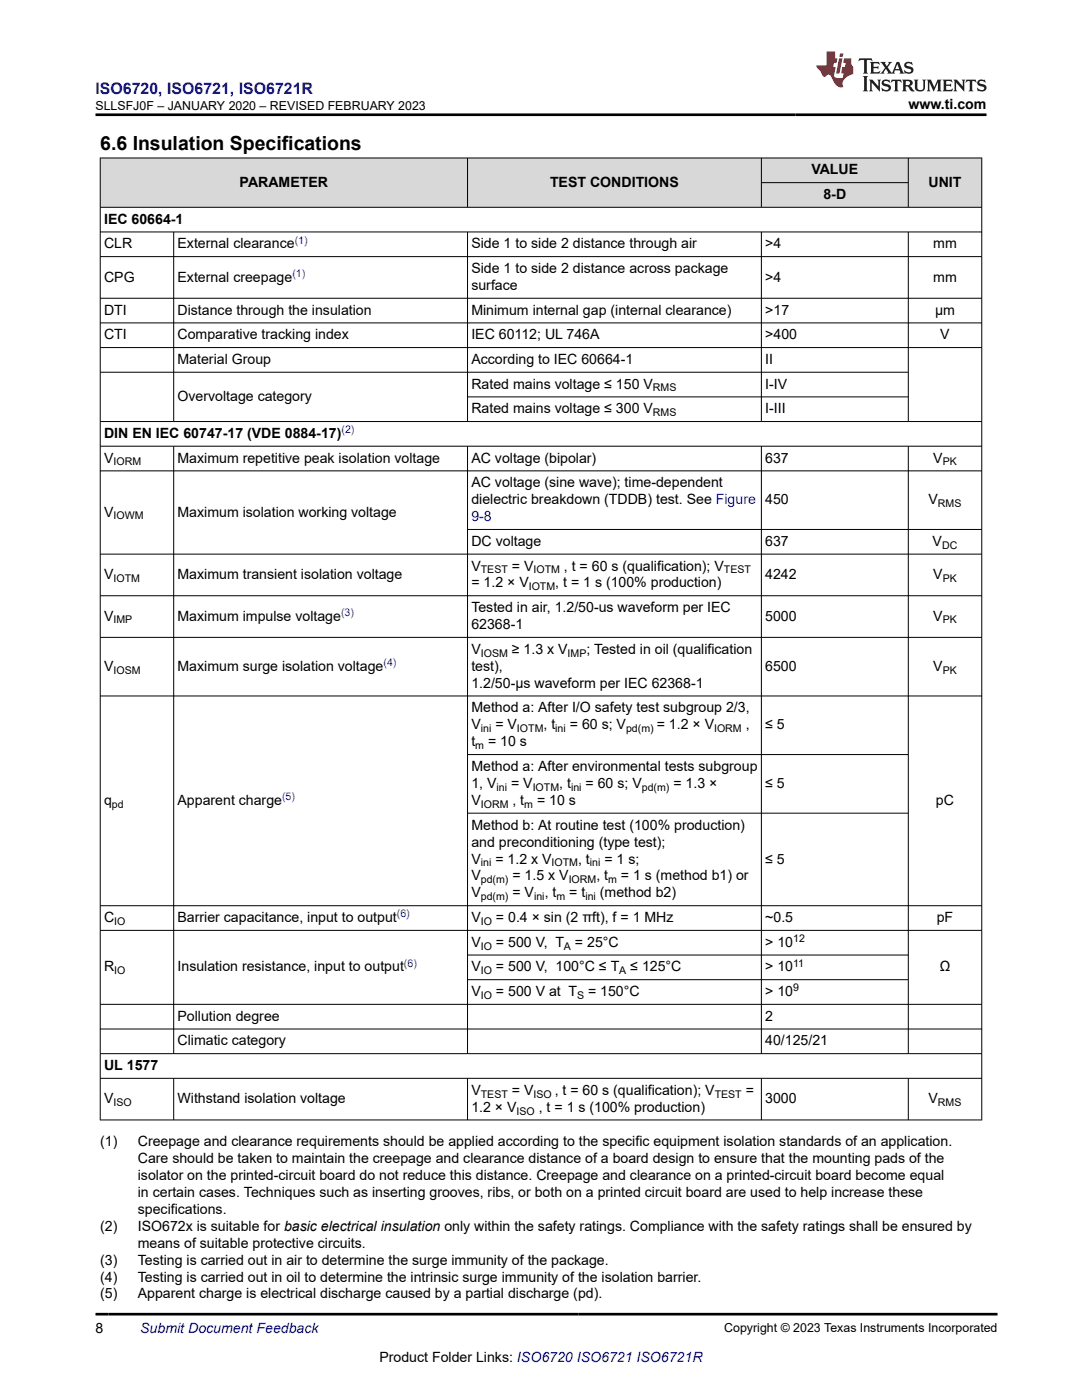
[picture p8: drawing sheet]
<svg xmlns="http://www.w3.org/2000/svg" width="216mm" height="279mm" viewBox="0 0 216 279" stroke-linecap="round" stroke-linejoin="round" font-family="sans-serif">
<defs><g id="words">
<text font-size="3.9" x="20" y="29.9">6.6 Insulation Specifications</text>
<text font-size="3.2" fill="#00f" x="19.1" y="18.7">ISO6720, ISO6721, ISO6721R</text>
<g font-size="2.8">
<text x="181.3" y="21.8">www.ti.com</text>
<text x="161.9" y="34.8">VALUE</text>
<text x="47.8" y="37.3">PARAMETER</text>
<text x="109.8" y="37.3">TEST CONDITIONS</text>
<text x="164.3" y="39.7">8-D</text>
<text x="185.3" y="37.3">UNIT</text>
<text x="20.8" y="44.6">IEC 60664-1</text>
<text x="20.8" y="49.6">CLR</text>
<text x="35.4" y="49.6">External clearance</text>
<text x="94.1" y="49.6">Side 1 to side 2 distance through air</text>
<text x="152.7" y="49.6">&gt;4</text>
<text x="186.2" y="49.6">mm</text>
<text x="20.8" y="56.2">CPG</text>
<text x="35.4" y="56.2">External creepage</text>
<text x="94.1" y="54.5">Side 1 to side 2 distance across package</text>
<text x="94.1" y="57.9">surface</text>
<text x="152.7" y="56.2">&gt;4</text>
<text x="186.2" y="56.2">mm</text>
<text x="20.8" y="62.8">DTI</text>
<text x="35.4" y="62.8">Distance through the insulation</text>
<text x="94.1" y="62.8">Minimum internal gap (internal clearance)</text>
<text x="152.7" y="62.8">&gt;17</text>
<text x="186.6" y="62.8">µm</text>
<text x="20.8" y="67.7">CTI</text>
<text x="35.4" y="67.7">Comparative tracking index</text>
<text x="94.1" y="67.7">IEC 60112; UL 746A</text>
<text x="152.7" y="67.7">&gt;400</text>
<text x="187.6" y="67.7">V</text>
<text x="35.4" y="72.6">Material Group</text>
<text x="94.1" y="72.6">According to IEC 60664-1</text>
<text x="94.1" y="77.6">Rated mains voltage ≤ 150 V</text>
<text x="152.7" y="72.6">II</text>
<text x="152.7" y="77.6">I-IV</text>
<text x="35.4" y="80">Overvoltage category</text>
<text x="94.1" y="82.5">Rated mains voltage ≤ 300 V</text>
<text x="152.7" y="82.5">I-III</text>
<text x="20.8" y="87.4">DIN EN IEC 60747-17 (VDE 0884-17)</text>
<text x="20.8" y="92.3">V</text>
<text x="35.4" y="92.3">Maximum repetitive peak isolation voltage</text>
<text x="94.1" y="92.3">AC voltage (bipolar)</text>
<text x="152.7" y="92.3">637</text>
<text x="186.2" y="92.3">V</text>
<text x="94.1" y="97.2">AC voltage (sine wave); time-dependent</text>
<text x="94.1" y="100.6">dielectric breakdown (TDDB) test. See Figure</text>
<text x="152.7" y="100.6">450</text>
<text x="185.3" y="100.6">V</text>
<text x="20.8" y="103.1">V</text>
<text x="35.4" y="103.1">Maximum isolation working voltage</text>
<text x="94.1" y="108.9">DC voltage</text>
<text x="94.1" y="113.9">V</text>
<text x="102.1" y="113.9">= V</text>
<text x="112.5" y="113.9">, t = 60 s (qualification); V</text>
<text x="152.7" y="108.9">637</text>
<text x="186.1" y="108.9">V</text>
<text x="20.8" y="115.6">V</text>
<text x="35.4" y="115.6">Maximum transient isolation voltage</text>
<text x="94.1" y="117.2">= 1.2 × V</text>
<text x="110.8" y="117.2">, t = 1 s (100% production)</text>
<text x="152.7" y="115.6">4242</text>
<text x="186.2" y="115.6">V</text>
<text x="20.8" y="123.9">V</text>
<text x="35.4" y="123.9">Maximum impulse voltage</text>
<text x="94.1" y="122.2">Tested in air, 1.2/50-us waveform per IEC</text>
<text x="94.1" y="125.6">62368-1</text>
<text x="152.7" y="123.9">5000</text>
<text x="186.2" y="123.9">V</text>
<text x="94.1" y="130.5">V</text>
<text x="102.1" y="130.5">≥ 1.3 x V</text>
<text x="117" y="130.5">; Tested in oil (qualification</text>
<text x="20.8" y="133.9">V</text>
<text x="35.4" y="133.9">Maximum surge isolation voltage</text>
<text x="94.1" y="133.9">test),</text>
<text x="94.1" y="137.2">1.2/50-μs waveform per IEC 62368-1</text>
<text x="152.7" y="133.9">6500</text>
<text x="186.2" y="133.9">V</text>
<text x="94.1" y="142.2">Method a: After I/O safety test subgroup 2/3,</text>
<text x="94.1" y="148.9">t</text>
<text x="94.1" y="145.6">V</text>
<text x="97.4" y="148.9">= 10 s</text>
<text x="98.8" y="145.6">= V</text>
<text x="108.4" y="145.6">, t</text>
<text x="113.7" y="145.6">= 60 s; V</text>
<text x="131" y="145.6">= 1.2 × V</text>
<text x="148.8" y="145.6">,</text>
<text x="152.7" y="145.6">≤ 5</text>
<text x="94.1" y="153.9">Method a: After environmental tests subgroup</text>
<text x="20.8" y="160.6">q</text>
<text x="35.4" y="160.6">Apparent charge</text>
<text x="94.1" y="157.3">1, V</text>
<text x="94.1" y="160.6">V</text>
<text x="102" y="157.3">= V</text>
<text x="102.3" y="160.6">, t</text>
<text x="107.2" y="160.6">= 10 s</text>
<text x="111.6" y="157.3">, t</text>
<text x="116.8" y="157.3">= 60 s; V</text>
<text x="134.4" y="157.3">= 1.3 ×</text>
<text x="152.7" y="157.3">≤ 5</text>
<text x="186.8" y="160.6">pC</text>
<text x="94.1" y="165.6">Method b: At routine test (100% production)</text>
<text x="94.1" y="168.9">and preconditioning (type test);</text>
<text x="94.1" y="172.3">V</text>
<text x="98.8" y="172.3">= 1.2 x V</text>
<text x="115.3" y="172.3">, t</text>
<text x="120.6" y="172.3">= 1 s;</text>
<text x="152.7" y="172.3">≤ 5</text>
<text x="94.1" y="179.1">V</text>
<text x="94.1" y="175.7">V</text>
<text x="102.3" y="175.7">= 1.5 x V</text>
<text x="102.3" y="179.1">= V</text>
<text x="108.7" y="179.1">, t</text>
<text x="113.6" y="179.1">= t</text>
<text x="119" y="175.7">, t</text>
<text x="119.7" y="179.1">(method b2)</text>
<text x="123.9" y="175.7">= 1 s (method b1) or</text>
<text x="20.8" y="184">C</text>
<text x="35.4" y="184">Barrier capacitance, input to output</text>
<text x="94.1" y="184">V</text>
<text x="99" y="184">= 0.4 × sin (2 πft), f = 1 MHz</text>
<text x="152.7" y="184">~0.5</text>
<text x="186.9" y="184">pF</text>
<text x="94.1" y="188.9">V</text>
<text x="99" y="188.9">= 500 V, T</text>
<text x="114.7" y="188.9">= 25°C</text>
<text x="152.7" y="188.9">&gt; 10</text>
<text x="20.8" y="193.9">R</text>
<text x="35.4" y="193.9">Insulation resistance, input to output</text>
<text x="94.1" y="193.9">V</text>
<text x="99" y="193.9">= 500 V, 100°C ≤ T</text>
<text x="125.8" y="193.9">≤ 125°C</text>
<text x="152.7" y="193.9">&gt; 10</text>
<text x="187.5" y="193.9">Ω</text>
<text x="35.4" y="203.7">Pollution degree</text>
<text x="94.1" y="198.8">V</text>
<text x="99" y="198.8">= 500 V at T</text>
<text x="117.3" y="198.8">= 150°C</text>
<text x="152.7" y="198.8">&gt; 10</text>
<text x="152.7" y="203.7">2</text>
<text x="35.4" y="208.6">Climatic category</text>
<text x="152.7" y="208.6">40/125/21</text>
<text x="20.8" y="213.6">UL 1577</text>
<text x="20.8" y="220.2">V</text>
<text x="35.4" y="220.2">Withstand isolation voltage</text>
<text x="94.1" y="218.5">V</text>
<text x="94.1" y="221.9">1.2 × V</text>
<text x="102.1" y="218.5">= V</text>
<text x="107.5" y="221.9">, t = 1 s (100% production)</text>
<text x="110.7" y="218.5">, t = 60 s (qualification); V</text>
<text x="148.8" y="218.5">=</text>
<text x="152.7" y="220.2">3000</text>
<text x="185.3" y="220.2">V</text>
<text x="20" y="228.7">(1)</text>
<text x="27.5" y="228.7">Creepage and clearance requirements should be applied according to the specific equipment isolation standards of an application.</text>
<text x="27.5" y="232.1">Care should be taken to maintain the creepage and clearance distance of a board design to ensure that the mounting pads of the</text>
<text x="27.5" y="235.4">isolator on the printed-circuit board do not reduce this distance. Creepage and clearance on a printed-circuit board become equal</text>
<text x="27.5" y="238.8">in certain cases. Techniques such as inserting grooves, ribs, or both on a printed circuit board are used to help increase these</text>
<text x="20" y="245.6">(2)</text>
<text x="27.5" y="242.2">specifications.</text>
<text x="27.5" y="245.6">ISO672x is suitable for basic electrical insulation only within the safety ratings. Compliance with the safety ratings shall be ensured by</text>
<text x="27.5" y="249">means of suitable protective circuits.</text>
<text x="20" y="252.4">(3)</text>
<text x="20" y="255.8">(4)</text>
<text x="27.5" y="252.4">Testing is carried out in air to determine the surge immunity of the package.</text>
<text x="27.5" y="255.8">Testing is carried out in oil to determine the intrinsic surge immunity of the isolation barrier.</text>
<text x="20" y="259.1">(5)</text>
<text x="27.5" y="259.1">Apparent charge is electrical discharge caused by a partial discharge (pd).</text>
<text x="19.1" y="266.1">8</text>
<text x="75.7" y="271.7">Product Folder Links: ISO6720 ISO6721 ISO6721R</text>
</g>
<g font-size="2.8" fill="#00f">
<text x="94.1" y="104">9-8</text>
<text x="28" y="266.1">Submit Document Feedback</text>
</g>
<g font-size="2.5">
<text x="19.1" y="21.9">SLLSFJ0F – JANUARY 2020 – REVISED FEBRUARY 2023</text>
<text x="144.5" y="265.8">Copyright © 2023 Texas Instruments Incorporated</text>
</g>
<g font-size="2.1" fill="#00f">
<text x="58.8" y="48.6">(1)</text>
<text x="58.3" y="55.2">(1)</text>
<text x="68.1" y="86.5">(2)</text>
<text x="68" y="122.9">(3)</text>
<text x="76.5" y="132.9">(4)</text>
<text x="56.3" y="159.7">(5)</text>
<text x="79.2" y="183.1">(6)</text>
<text x="80.6" y="192.9">(6)</text>
</g>
<g font-size="2.1">
<text x="130.3" y="78.1">RMS</text>
<text x="130.3" y="83">RMS</text>
<text x="22.6" y="92.9">IORM</text>
<text x="188.1" y="92.9">PK</text>
<text x="187.2" y="101.2">RMS</text>
<text x="22.6" y="103.7">IOWM</text>
<text x="188" y="109.5">DC</text>
<text x="22.6" y="116.1">IOTM</text>
<text x="95.9" y="114.4">TEST</text>
<text x="105.5" y="117.8">IOTM</text>
<text x="106.4" y="114.4">IOTM</text>
<text x="144.4" y="114.4">TEST</text>
<text x="188.1" y="116.1">PK</text>
<text x="22.6" y="124.4">IMP</text>
<text x="188.1" y="124.4">PK</text>
<text x="95.9" y="131">IOSM</text>
<text x="113.3" y="131">IMP</text>
<text x="22.6" y="134.4">IOSM</text>
<text x="188.1" y="134.4">PK</text>
<text x="94.8" y="149.5">m</text>
<text x="95.9" y="146.1">ini</text>
<text x="103.2" y="146.1">IOTM</text>
<text x="110.8" y="146.1">ini</text>
<text x="124.9" y="146.1">pd(m)</text>
<text x="142.5" y="146.1">IORM</text>
<text x="22.3" y="161.2">pd</text>
<text x="95.9" y="161.2">IORM</text>
<text x="99.1" y="157.8">ini</text>
<text x="104.6" y="161.2">m</text>
<text x="106.3" y="157.8">IOTM</text>
<text x="113.9" y="157.8">ini</text>
<text x="128.1" y="157.8">pd(m)</text>
<text x="95.9" y="172.9">ini</text>
<text x="110.1" y="172.9">IOTM</text>
<text x="117.7" y="172.9">ini</text>
<text x="95.9" y="176.3">pd(m)</text>
<text x="95.9" y="179.7">pd(m)</text>
<text x="106.6" y="179.7">ini</text>
<text x="111" y="179.7">m</text>
<text x="113.5" y="176.3">IORM</text>
<text x="116.8" y="179.7">ini</text>
<text x="121.3" y="176.3">m</text>
<text x="22.8" y="184.6">IO</text>
<text x="95.9" y="184.6">IO</text>
<text x="95.9" y="189.5">IO</text>
<text x="112.5" y="189.5">A</text>
<text x="158.3" y="188">12</text>
<text x="22.8" y="194.4">IO</text>
<text x="95.9" y="194.4">IO</text>
<text x="123.6" y="194.4">A</text>
<text x="158.3" y="192.9">11</text>
<text x="158.3" y="197.9">9</text>
<text x="95.9" y="199.4">IO</text>
<text x="115.1" y="199.4">S</text>
<text x="22.6" y="220.7">ISO</text>
<text x="95.9" y="219">TEST</text>
<text x="106.4" y="219">ISO</text>
<text x="142.6" y="219">TEST</text>
<text x="187.2" y="220.7">RMS</text>
<text x="103.1" y="222.4">ISO</text>
</g>
</g></defs>
<g fill="#d8d8d8">
<path d="M20 31.5h175.9v5h-175.9z" fill-rule="evenodd"/>
<path d="M20.1 31.6h73.1v9.7h-73.1z" fill-rule="evenodd"/>
<path d="M93.4 31.6h58.5v9.7h-58.5z" fill-rule="evenodd"/>
<path d="M152 31.6h29.2v4.8h-29.2z" fill-rule="evenodd"/>
<path d="M181.3 31.6h14.5v9.7h-14.5z" fill-rule="evenodd"/>
<path d="M152 36.5h29.2v4.8h-29.2z" fill-rule="evenodd"/>
</g>
<g fill="none" stroke="#000" stroke-width=".2">
<path d="M19.9 31.5h176.1M20 31.5v192.1M93.3 31.5v9.9M151.9 31.5v9.9M151.9 36.5h29.4M181.2 31.5v9.9M195.9 31.5v192.1M19.9 41.4h176.1M19.9 46.3h176.1M19.9 51.2h176.1M19.9 59.5h176.1M34.7 46.3v37.9"/>
<path d="M93.3 46.3v37.9M151.9 46.3v37.9M181.2 46.3v37.9M19.9 64.4h176.1M19.9 69.4h176.1M19.9 74.3h161.4M93.3 79.2h88M19.9 89h176.1M19.9 94h176.1M34.7 89v121.3M93.3 89v121.3M151.9 89v121.3"/>
<path d="M181.2 89v121.3M196 84.1h-176.1M19.9 110.6h176.1M19.9 118.9h176.1M93.3 105.7h102.7M19.9 127.2h176.1M19.9 138.9h176.1M93.3 150.6h88M93.3 162.3h88M19.9 180.8h176.1M19.9 185.7h176.1M93.3 190.6h88"/>
<path d="M93.3 195.5h88M19.9 200.4h176.1M19.9 205.4h176.1M19.9 210.3h176.1M19.9 215.2h176.1M34.7 215.2v8.4M93.3 215.2v8.4M151.9 215.2v8.4M181.2 215.2v8.4M19.9 223.5h176.1"/>
</g>
<path d="M171.5 11.6l-.2 .6 .5-.2h.6v.1v2.2l-.2 .4h1l-.2-.4v-2.2v-.1h.5l.6 .2-.2-.6zM173.6 12.4l.2 .3v1.6l-.2 .4h1.9l.1-.6a1.08 1.08 0 0 1-1.3 .2v-.7h.6l.4 .2v-.7l-.4 .2h-.6v-.5l.2-.2a1 1 0 0 1 1 .3l-.1-.5zM175.7 12.4l.9 1.1-1 1.2h.9l-.2-.2 .5-.8 .4 .8-.2 .2h1.6l-.2-.2 .2-.5h.9l.1 .5-.1 .2h.9l-.2-.4-.8-1.9h-.5l-.9 2.1-.9-1.1 .9-1h-.8l.2 .2-.4 .6-.4-.6 .2-.2zM179 12.8l.4 1h-.7zM180.7 12.5a.65 .65 0 0 0-.2 .7 .65 .65 0 0 0 .6 .5l.6 .1 .1 .3a.79 .79 0 0 1-.7 .4 .79 .79 0 0 1-.7-.5l.1 .7 .2-.1a.93 .93 0 0 0 1.1 0 .93 .93 0 0 0 .4-.9 1.46 1.46 0 0 0-1.2-.6l-.1-.3a1.09 1.09 0 0 1 1.2 .2l-.2-.6-.1 .1-.5-.2zM172.2 15.2l.2 .4v2.2l-.2 .4h1l-.2-.4v-2.2l.2-.4zM173.4 15.9l.2 .4v1.5l-.2 .4h.8l-.3-.4 .1-1.3 1.6 1.8v-2l.2-.4h-.7l.1 .2 .1 1.1-1.2-1.3zM176.2 16a.65 .65 0 0 0-.2 .8 .65 .65 0 0 0 .6 .4l.6 .2 .1 .2a.79 .79 0 0 1-.7 .4 .79 .79 0 0 1-.7-.5l.1 .7 .2-.1a.93 .93 0 0 0 1.1 .1 .93 .93 0 0 0 .4-1 1.46 1.46 0 0 0-1.2-.5l-.1-.4a1.09 1.09 0 0 1 1.2 .2l-.1-.6-.2 .1-.5-.1zM177.9 15.9l-.1 .6a.63 .63 0 0 1 .8-.3v1.6l-.3 .4h1l-.2-.4v-1.6a.66 .66 0 0 1 .8 .3l-.1-.6zM180 15.9l.2 .4v1.5l-.2 .4h1l-.2-.2-.1-.7h.5l.1 .2a.79 .79 0 0 0 1.2 .6l-1-.9a.61 .61 0 0 0 .6-.6 .61 .61 0 0 0-.5-.7zM180.8 16.2h.1a.47 .47 0 0 1 .5 .1 .47 .47 0 0 1 .1 .5l-.1 .1-.7 .1zM182.3 15.9l.2 .2a2.27 2.27 0 0 0 .4 2 1.04 1.04 0 0 0 1.7-.7v-1.3l.2-.2h-.8l.2 .4v1.1a.6 .6 0 0 1-.6 .6 .6 .6 0 0 1-.6-.6v-1.1l.3-.4zM184.9 15.9l.2 .4v1.5l-.2 .4h.8l-.3-.4v-1.4l.9 1.9 .9-1.9v1.4l-.3 .4h1l-.2-.4v-1.5l.2-.4h-.8l-.7 1.5-.6-1.5zM188.1 15.9l.2 .4v1.5l-.2 .4h1.9l.1-.6a1.09 1.09 0 0 1-1.3 .2v-.7h.6l.4 .2v-.6l-.4 .2h-.6v-.6l.2-.1a1.01 1.01 0 0 1 1 .3l-.1-.6zM190.2 15.9l.3 .4v1.5l-.3 .4h.8l-.2-.4v-1.3l1.6 1.8v-2l.2-.4h-.7l.2 .2v1.1l-1.2-1.3zM192.8 15.9l-.1 .6a.63 .63 0 0 1 .8-.3v1.6l-.3 .4h1l-.2-.4v-1.6a.66 .66 0 0 1 .8 .3l-.1-.6zM195.2 16a.65 .65 0 0 0-.2 .8 .65 .65 0 0 0 .6 .4l.6 .2 .2 .2a.79 .79 0 0 1-.7 .4 .79 .79 0 0 1-.7-.5l.1 .7 .2-.1a.93 .93 0 0 0 1 .1 .93 .93 0 0 0 .5-1 1.46 1.46 0 0 0-1.3-.5v-.4a1.09 1.09 0 0 1 1.2 .2l-.2-.6-.2 .1-.5-.1z" fill="#231f20"/>
<path d="M164.9 10.3v2.7h-2l.1 .4 .8 1a.95 .95 0 0 0 1 .9 .59 .59 0 0 1 .5-.4 .59 .59 0 0 1 .5 .3l.4 .8a1.59 1.59 0 0 0 2.1 1.4 1.61 1.61 0 0 1 1-2.3l1-.3-.1-1.5a1.59 1.59 0 0 1-.3-1.7h-1.5l-.2 .9h.6l-.2 .9h-.5l-.2 .9v.3l.4 .1-.1 .9h-.7a.73 .73 0 0 1-1-.7l.3-1.5h-.5l.1-.9h.5l.2-.9h-.5v-1.3zM167.4 11.6l-.6 3.1h.7l.6-3.1zM167.6 10.7l-.1 .6h.7l.1-.6z" fill="#ed1c24"/>
<path d="M19.1 22.9h177.8M19.1 262.3h179.9" fill="none" stroke="#000" stroke-width=".53"/>
<use href="#words"/>
</svg>
